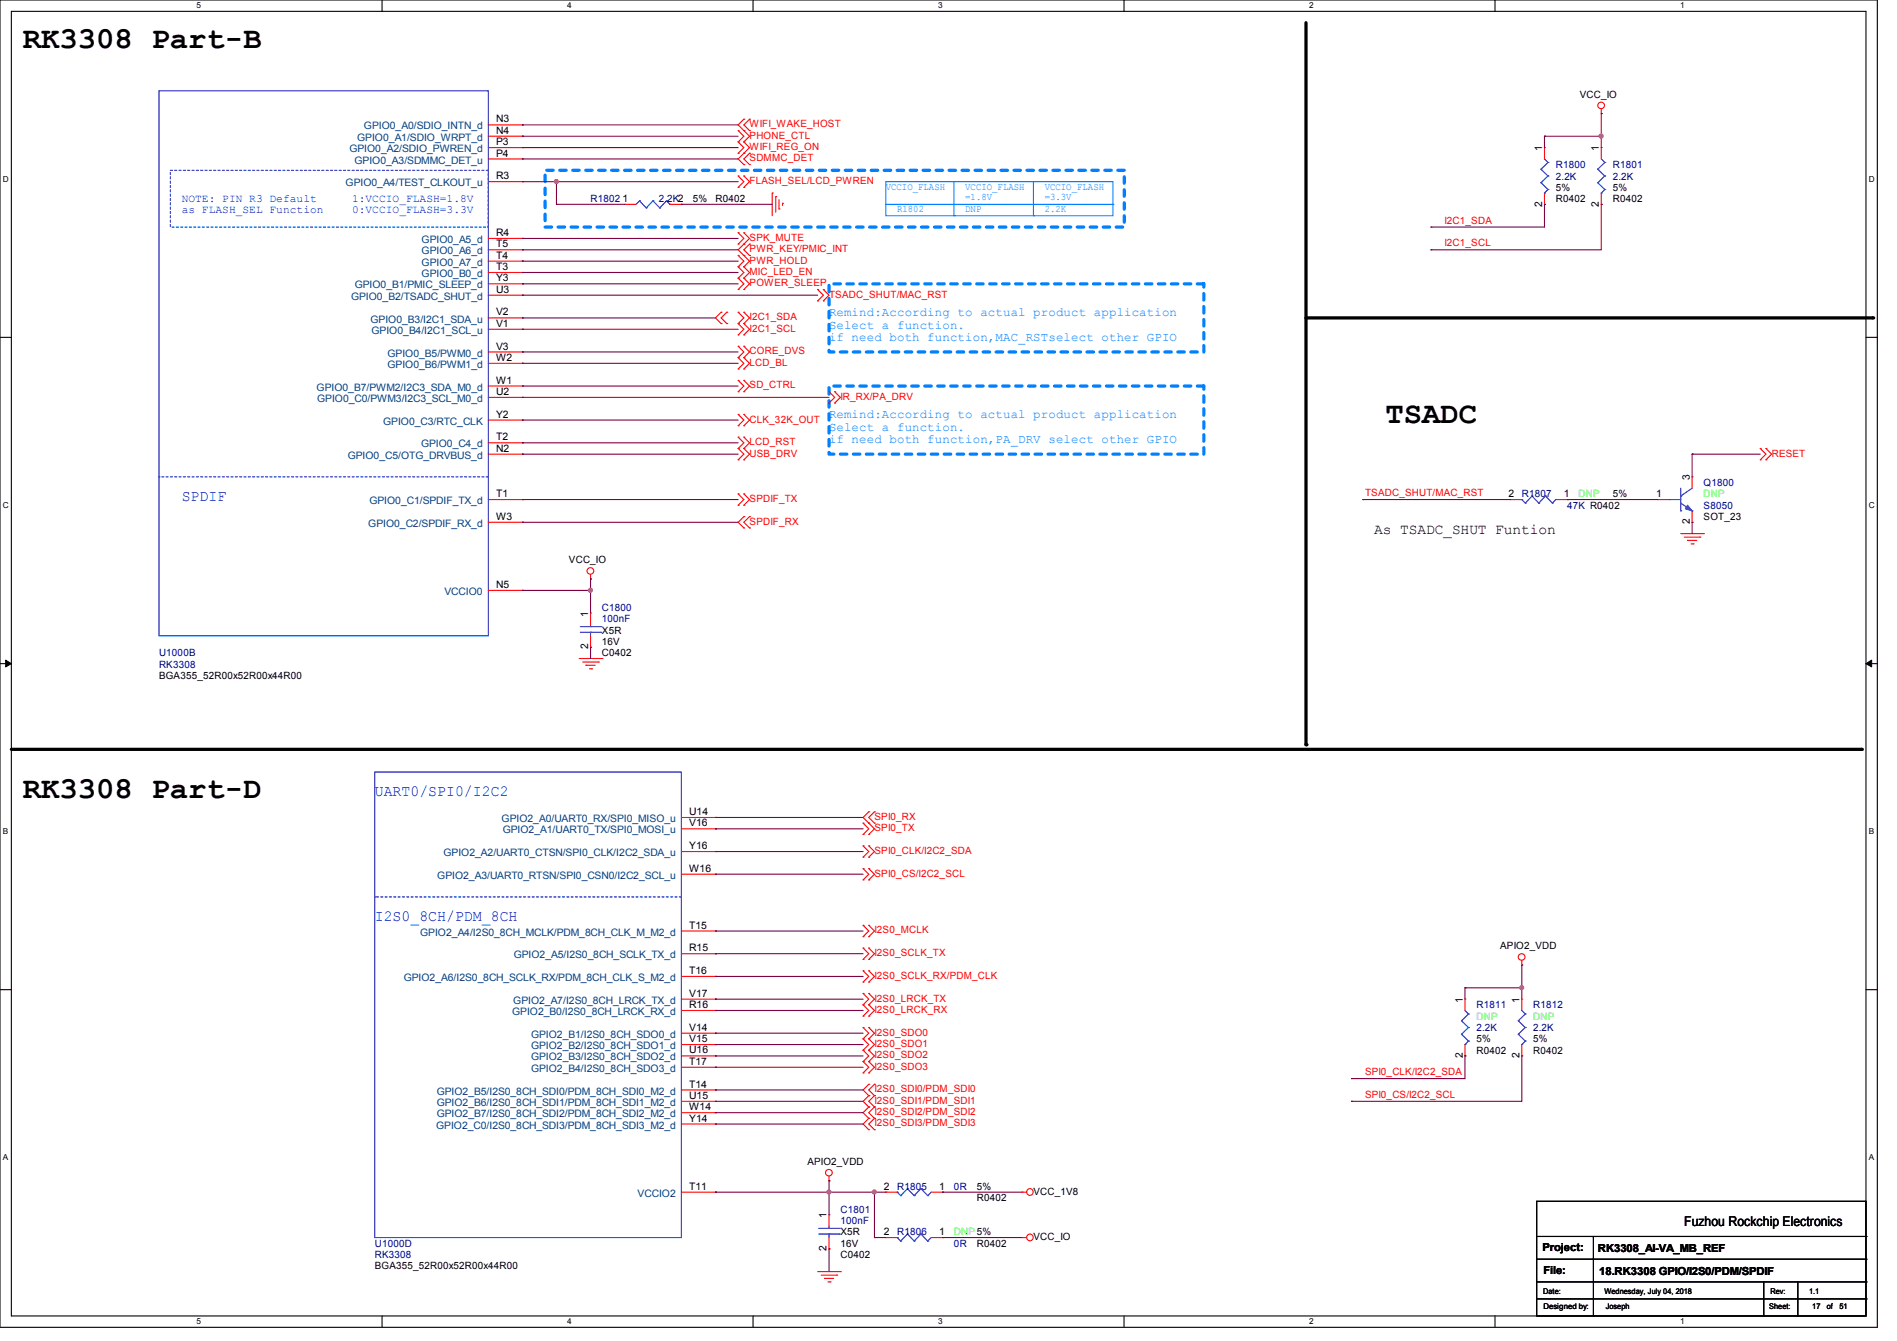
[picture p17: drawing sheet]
<svg xmlns="http://www.w3.org/2000/svg" width="297mm" height="210mm" viewBox="0 0 297 210" stroke-linecap="round" stroke-linejoin="round" font-family="sans-serif">
<defs><g id="words">
<g font-size="4.8">
<text x="3.6" y="7.6">RK3308 Part-B</text>
<text x="216.9" y="66.3">TSADC</text>
<text x="3.6" y="124.9">RK3308 Part-D</text>
</g>
<g font-size="2.5" fill="#00f">
<text x="28.4" y="78.4">SPDIF</text>
<text x="58.7" y="124.6">UART0/SPI0/I2C2</text>
<text x="58.7" y="144.2">I2S0_8CH/PDM_8CH</text>
</g>
<text font-size="2.3" x="215.1" y="83.7">As TSADC_SHUT Funtion</text>
<text font-size="2.1" x="263.7" y="192">Fuzhou Rockchip Electronics</text>
<g font-size="1.9" fill="#0080ff">
<text x="129.8" y="49.5">Remind:According to actual product application</text>
<text x="129.8" y="51.5">Select a function.</text>
<text x="129.8" y="53.4">if need both function,MAC_RSTselect other GPIO</text>
<text x="129.8" y="65.5">Remind:According to actual product application</text>
<text x="129.8" y="67.5">Select a function.</text>
<text x="129.8" y="69.4">if need both function,PA_DRV select other GPIO</text>
</g>
<g font-size="1.7" fill="#00f">
<text x="28.4" y="31.6">NOTE: PIN R3 Default</text>
<text x="28.4" y="33.4">as FLASH_SEL Function</text>
<text x="55.1" y="31.6">1:VCCIO_FLASH=1.8V</text>
<text x="55.1" y="33.4">0:VCCIO_FLASH=3.3V</text>
</g>
<g font-size="1.7">
<text x="241.5" y="196">Project:</text>
<text x="250.2" y="196.1">RK3308_AI-VA_MB_REF</text>
<text x="241.6" y="199.5">File:</text>
<text x="250.4" y="199.7">18.RK3308 GPIO/I2S0/PDM/SPDIF</text>
</g>
<g font-size="1.6">
<text x="247.3" y="15.3">VCC_IO</text>
<text x="77.7" y="19.2">N3</text>
<text x="77.7" y="21">N4</text>
<text x="77.7" y="22.7">P3</text>
<text x="241.4" y="23.7" transform="rotate(-90 241.4 23.7)">1</text>
<text x="250.3" y="23.7" transform="rotate(-90 250.3 23.7)">1</text>
<text x="77.7" y="24.5">P4</text>
<text x="77.7" y="28.1">R3</text>
<text x="243.6" y="29.9">5%</text>
<text x="252.5" y="29.9">5%</text>
<text x="97.5" y="31.6">1</text>
<text x="108.5" y="31.7">5%</text>
<text x="112" y="31.7">R0402</text>
<text x="241.4" y="32.3" transform="rotate(-90 241.4 32.3)">2</text>
<text x="243.6" y="31.7">R0402</text>
<text x="250.3" y="32.3" transform="rotate(-90 250.3 32.3)">2</text>
<text x="252.5" y="31.7">R0402</text>
<text x="77.7" y="37">R4</text>
<text x="77.7" y="38.7">T5</text>
<text x="77.7" y="40.5">T4</text>
<text x="77.7" y="42.3">T3</text>
<text x="77.7" y="44.1">Y3</text>
<text x="77.7" y="45.8">U3</text>
<text x="77.7" y="49.4">V2</text>
<text x="77.7" y="51.2">V1</text>
<text x="77.7" y="54.7">V3</text>
<text x="77.7" y="56.5">W2</text>
<text x="77.7" y="60.1">W1</text>
<text x="77.7" y="61.8">U2</text>
<text x="77.7" y="65.4">Y2</text>
<text x="77.7" y="69">T2</text>
<text x="77.7" y="70.7">N2</text>
<text x="77.7" y="77.9">T1</text>
<text x="236.2" y="77.9">2</text>
<text x="244.8" y="77.9">1</text>
<text x="252.5" y="77.9">5%</text>
<text x="259.3" y="77.9">1</text>
<text x="264.6" y="75.2" transform="rotate(-90 264.6 75.2)">3</text>
<text x="77.7" y="81.4">W3</text>
<text x="264.6" y="82.1" transform="rotate(-90 264.6 82.1)">2</text>
<text x="266.7" y="81.4">SOT_23</text>
<text x="89.1" y="88.2">VCC_IO</text>
<text x="77.7" y="92.1">N5</text>
<text x="92.1" y="101.7" transform="rotate(-90 92.1 101.7)">2</text>
<text x="92.1" y="96.6" transform="rotate(-90 92.1 96.6)">1</text>
<text x="94.2" y="99.2">X5R</text>
<text x="94.2" y="101">16V</text>
<text x="24.9" y="106.3">BGA355_52R00x52R00x44R00</text>
<text x="94.2" y="102.8">C0402</text>
<text x="107.9" y="127.6">U14</text>
<text x="107.9" y="129.4">V16</text>
<text x="107.9" y="133">Y16</text>
<text x="107.9" y="136.5">W16</text>
<text x="107.9" y="145.4">T15</text>
<text x="107.9" y="149">R15</text>
<text x="234.9" y="148.7">APIO2_VDD</text>
<text x="107.9" y="152.5">T16</text>
<text x="107.9" y="156.1">V17</text>
<text x="107.9" y="157.9">R16</text>
<text x="107.9" y="161.4">V14</text>
<text x="229" y="157" transform="rotate(-90 229 157)">1</text>
<text x="237.9" y="157" transform="rotate(-90 237.9 157)">1</text>
<text x="107.9" y="163.2">V15</text>
<text x="107.9" y="165">U16</text>
<text x="107.9" y="166.8">T17</text>
<text x="229" y="165.7" transform="rotate(-90 229 165.7)">2</text>
<text x="231.2" y="165">R0402</text>
<text x="231.2" y="163.2">5%</text>
<text x="237.9" y="165.7" transform="rotate(-90 237.9 165.7)">2</text>
<text x="240" y="165">R0402</text>
<text x="240" y="163.2">5%</text>
<text x="107.9" y="170.3">T14</text>
<text x="107.9" y="172.1">U15</text>
<text x="107.9" y="173.9">W14</text>
<text x="107.9" y="175.6">Y14</text>
<text x="126.4" y="182.5">APIO2_VDD</text>
<text x="107.9" y="186.3">T11</text>
<text x="129.4" y="190.8" transform="rotate(-90 129.4 190.8)">1</text>
<text x="138.4" y="186.3">2</text>
<text x="147" y="186.3">1</text>
<text x="152.9" y="188.1">R0402</text>
<text x="152.9" y="186.4">5%</text>
<text x="161.8" y="187.1">VCC_1V8</text>
<text x="129.4" y="195.9" transform="rotate(-90 129.4 195.9)">2</text>
<text x="131.6" y="197">C0402</text>
<text x="131.6" y="193.5">X5R</text>
<text x="131.6" y="195.2">16V</text>
<text x="138.4" y="193.4">2</text>
<text x="147" y="193.4">1</text>
<text x="152.9" y="195.2">R0402</text>
<text x="161.8" y="194.2">VCC_IO</text>
<text x="58.7" y="198.8">BGA355_52R00x52R00x44R00</text>
</g>
<g font-size="1.6" fill="#004080">
<text x="54.7" y="23.8">GPIO0_A2/SDIO_PWREN_d</text>
<text x="55.9" y="22.1">GPIO0_A1/SDIO_WRPT_d</text>
<text x="57" y="20.3">GPIO0_A0/SDIO_INTN_d</text>
<text x="54.1" y="29.2">GPIO0_A4/TEST_CLKOUT_u</text>
<text x="55.5" y="25.6">GPIO0_A3/SDMMC_DET_u</text>
<text x="66" y="38.1">GPIO0_A5_d</text>
<text x="66" y="39.8">GPIO0_A6_d</text>
<text x="66" y="41.6">GPIO0_A7_d</text>
<text x="55" y="46.9">GPIO0_B2/TSADC_SHUT_d</text>
<text x="55.5" y="45.2">GPIO0_B1/PMIC_SLEEP_d</text>
<text x="66" y="43.4">GPIO0_B0_d</text>
<text x="58" y="50.5">GPIO0_B3/I2C1_SDA_u</text>
<text x="58.2" y="52.3">GPIO0_B4/I2C1_SCL_u</text>
<text x="60.7" y="55.8">GPIO0_B5/PWM0_d</text>
<text x="60.7" y="57.6">GPIO0_B6/PWM1_d</text>
<text x="49.6" y="61.2">GPIO0_B7/PWM2/I2C3_SDA_M0_d</text>
<text x="49.7" y="63">GPIO0_C0/PWM3/I2C3_SCL_M0_d</text>
<text x="54.4" y="71.8">GPIO0_C5/OTG_DRVBUS_d</text>
<text x="60" y="66.5">GPIO0_C3/RTC_CLK</text>
<text x="65.9" y="70.1">GPIO0_C4_d</text>
<text x="57.7" y="82.5">GPIO0_C2/SPDIF_RX_d</text>
<text x="57.8" y="79">GPIO0_C1/SPDIF_TX_d</text>
<text x="69.6" y="93.2">VCCIO0</text>
<text x="78.5" y="128.7">GPIO2_A0/UART0_RX/SPI0_MISO_u</text>
<text x="78.7" y="130.5">GPIO2_A1/UART0_TX/SPI0_MOSI_u</text>
<text x="68.5" y="137.6">GPIO2_A3/UART0_RTSN/SPI0_CSN0/I2C2_SCL_u</text>
<text x="69.4" y="134.1">GPIO2_A2/UART0_CTSN/SPI0_CLK/I2C2_SDA_u</text>
<text x="65.8" y="146.5">GPIO2_A4/I2S0_8CH_MCLK/PDM_8CH_CLK_M_M2_d</text>
<text x="63.2" y="153.6">GPIO2_A6/I2S0_8CH_SCLK_RX/PDM_8CH_CLK_S_M2_d</text>
<text x="80.4" y="150.1">GPIO2_A5/I2S0_8CH_SCLK_TX_d</text>
<text x="80.2" y="159">GPIO2_B0/I2S0_8CH_LRCK_RX_d</text>
<text x="80.4" y="157.2">GPIO2_A7/I2S0_8CH_LRCK_TX_d</text>
<text x="83.1" y="162.5">GPIO2_B1/I2S0_8CH_SDO0_d</text>
<text x="83.1" y="164.3">GPIO2_B2/I2S0_8CH_SDO1_d</text>
<text x="83.1" y="166.1">GPIO2_B3/I2S0_8CH_SDO2_d</text>
<text x="83.1" y="167.9">GPIO2_B4/I2S0_8CH_SDO3_d</text>
<text x="68.4" y="171.4">GPIO2_B5/I2S0_8CH_SDI0/PDM_8CH_SDI0_M2_d</text>
<text x="68.4" y="173.2">GPIO2_B6/I2S0_8CH_SDI1/PDM_8CH_SDI1_M2_d</text>
<text x="68.3" y="176.7">GPIO2_C0/I2S0_8CH_SDI3/PDM_8CH_SDI3_M2_d</text>
<text x="68.4" y="175">GPIO2_B7/I2S0_8CH_SDI2/PDM_8CH_SDI2_M2_d</text>
<text x="99.8" y="187.4">VCCIO2</text>
</g>
<g font-size="1.6" fill="#f00">
<text x="117.4" y="21.7">PHONE_CTL</text>
<text x="117.4" y="23.5">WIFI_REG_ON</text>
<text x="117.4" y="19.9">WIFI_WAKE_HOST</text>
<text x="117.4" y="25.3">SDMMC_DET</text>
<text x="117.4" y="28.8">FLASH_SEL/LCD_PWREN</text>
<text x="226.2" y="35">I2C1_SDA</text>
<text x="117.4" y="41.3">PWR_HOLD</text>
<text x="117.4" y="39.5">PWR_KEY/PMIC_INT</text>
<text x="117.4" y="37.7">SPK_MUTE</text>
<text x="226.2" y="38.6">I2C1_SCL</text>
<text x="117.4" y="43.1">MIC_LED_EN</text>
<text x="117.4" y="44.8">POWER_SLEEP</text>
<text x="129.8" y="46.6">TSADC_SHUT/MAC_RST</text>
<text x="117.4" y="51.9">I2C1_SCL</text>
<text x="117.4" y="50.2">I2C1_SDA</text>
<text x="117.4" y="55.5">CORE_DVS</text>
<text x="117.4" y="57.3">LCD_BL</text>
<text x="117.4" y="60.8">SD_CTRL</text>
<text x="131.6" y="62.6">IR_RX/PA_DRV</text>
<text x="117.4" y="66.2">CLK_32K_OUT</text>
<text x="117.4" y="71.5">USB_DRV</text>
<text x="117.4" y="69.7">LCD_RST</text>
<text x="277.4" y="71.5">RESET</text>
<text x="213.7" y="77.7">TSADC_SHUT/MAC_RST</text>
<text x="117.4" y="82.2">SPDIF_RX</text>
<text x="117.4" y="78.6">SPDIF_TX</text>
<text x="136.9" y="130.2">SPI0_TX</text>
<text x="136.9" y="128.4">SPI0_RX</text>
<text x="136.9" y="137.3">SPI0_CS/I2C2_SCL</text>
<text x="136.9" y="133.7">SPI0_CLK/I2C2_SDA</text>
<text x="136.9" y="149.7">I2S0_SCLK_TX</text>
<text x="136.9" y="146.2">I2S0_MCLK</text>
<text x="136.9" y="153.3">I2S0_SCLK_RX/PDM_CLK</text>
<text x="136.9" y="156.8">I2S0_LRCK_TX</text>
<text x="136.9" y="158.6">I2S0_LRCK_RX</text>
<text x="136.9" y="162.2">I2S0_SDO0</text>
<text x="136.9" y="164">I2S0_SDO1</text>
<text x="136.9" y="165.7">I2S0_SDO2</text>
<text x="136.9" y="167.5">I2S0_SDO3</text>
<text x="136.9" y="171.1">I2S0_SDI0/PDM_SDI0</text>
<text x="136.9" y="172.8">I2S0_SDI1/PDM_SDI1</text>
<text x="213.7" y="168.4">SPI0_CLK/I2C2_SDA</text>
<text x="213.7" y="171.9">SPI0_CS/I2C2_SCL</text>
<text x="136.9" y="174.6">I2S0_SDI2/PDM_SDI2</text>
<text x="136.9" y="176.4">I2S0_SDI3/PDM_SDI3</text>
</g>
<g font-size="1.6" fill="#0080ff">
<text x="138.7" y="29.7">VCCIO_FLASH</text>
<text x="151.1" y="29.7">VCCIO_FLASH</text>
<text x="163.6" y="29.7">VCCIO_FLASH</text>
<text x="140.4" y="33.2">R1802</text>
<text x="151.1" y="31.2">=1.8V</text>
<text x="151.1" y="33.2">DNP</text>
<text x="163.6" y="31.2">=3.3V</text>
<text x="163.6" y="33.2">2.2K</text>
</g>
<g font-size="1.6" fill="#000080">
<text x="243.6" y="26.3">R1800</text>
<text x="243.6" y="28.1">2.2K</text>
<text x="252.5" y="26.3">R1801</text>
<text x="252.5" y="28.1">2.2K</text>
<text x="92.5" y="31.7">R1802</text>
<text x="103.1" y="31.7">2.2K2</text>
<text x="238.3" y="77.9">R1807</text>
<text x="266.7" y="76.1">Q1800</text>
<text x="245.4" y="79.7">47K R0402</text>
<text x="266.7" y="79.7">S8050</text>
<text x="94.2" y="95.7">C1800</text>
<text x="94.2" y="97.5">100nF</text>
<text x="24.9" y="102.8">U1000B</text>
<text x="24.9" y="104.6">RK3308</text>
<text x="231.2" y="157.9">R1811</text>
<text x="231.2" y="161.5">2.2K</text>
<text x="240" y="157.9">R1812</text>
<text x="240" y="161.5">2.2K</text>
<text x="131.6" y="189.9">C1801</text>
<text x="131.6" y="191.7">100nF</text>
<text x="140.5" y="186.4">R1805</text>
<text x="149.4" y="186.4">0R</text>
<text x="58.7" y="195.2">U1000D</text>
<text x="58.7" y="197">RK3308</text>
<text x="140.5" y="193.5">R1806</text>
<text x="149.4" y="195.2">0R</text>
</g>
<g font-size="1.6" fill="#0f0">
<text x="247.2" y="77.9">DNP</text>
<text x="266.7" y="77.9">DNP</text>
<text x="231.2" y="159.7">DNP</text>
<text x="240" y="159.7">DNP</text>
<text x="149.4" y="193.5">DNP5%</text>
</g>
<g font-size="1.3">
<text x="30.8" y="1.3">5</text>
<text x="88.8" y="1.3">4</text>
<text x="146.9" y="1.3">3</text>
<text x="205" y="1.3">2</text>
<text x="263.1" y="1.3">1</text>
<text x=".5" y="28.4">D</text>
<text x="292.6" y="28.4">D</text>
<text x=".5" y="79.5">C</text>
<text x="292.6" y="79.5">C</text>
<text x=".5" y="130.6">B</text>
<text x="292.6" y="130.6">B</text>
<text x=".5" y="181.7">A</text>
<text x="292.6" y="181.7">A</text>
<text x="30.8" y="207.4">5</text>
<text x="88.8" y="207.4">4</text>
<text x="146.9" y="207.4">3</text>
<text x="205" y="207.4">2</text>
<text x="263.1" y="207.4">1</text>
</g>
<g font-size="1.2">
<text x="241.6" y="202.6">Date:</text>
<text x="251.2" y="202.6">Wednesday, July 04, 2018</text>
<text x="277.2" y="202.6">Rev:</text>
<text x="283.2" y="202.6">1.1</text>
<text x="241.6" y="205.1">Designed by:</text>
<text x="251.4" y="205.1">Joseph</text>
<text x="277" y="205.1">Sheet:</text>
<text x="283.7" y="205.1">17</text>
<text x="286" y="205.1">of</text>
<text x="288" y="205.1">51</text>
</g>
</g></defs>
<path d="M0 0h293.9v207.9h-293.9zM1.8 1.8h290.3v204.3h-290.3z" fill="none" stroke="#000" stroke-width=".17"/>
<g fill="#fff">
<path d="M30.8 .2h.7v1.4h-.7z"/>
<path d="M30.8 206.2h.7v1.4h-.7z"/>
</g>
<path d="M59.8 0v1.8M59.8 206.1v1.8" fill="none" stroke="#000" stroke-width=".17"/>
<g fill="#fff">
<path d="M88.8 .2h.7v1.4h-.7z"/>
<path d="M88.8 206.2h.7v1.4h-.7z"/>
</g>
<path d="M117.9 0v1.8M117.9 206.1v1.8" fill="none" stroke="#000" stroke-width=".17"/>
<g fill="#fff">
<path d="M146.9 .2h.7v1.4h-.7z"/>
<path d="M146.9 206.2h.7v1.4h-.7z"/>
</g>
<path d="M176 0v1.8M176 206.1v1.8" fill="none" stroke="#000" stroke-width=".17"/>
<g fill="#fff">
<path d="M205 .2h.7v1.4h-.7z"/>
<path d="M205 206.2h.7v1.4h-.7z"/>
</g>
<path d="M234.1 0v1.8M234.1 206.1v1.8" fill="none" stroke="#000" stroke-width=".17"/>
<g fill="#fff">
<path d="M263.1 .2h.6v1.4h-.6z"/>
<path d="M263.1 206.2h.6v1.4h-.6z"/>
<path d="M.5 27.3h.9v1.4h-.9z"/>
<path d="M292.6 27.3h.9v1.4h-.9z"/>
<path d="M.5 78.4h.9v1.4h-.9z"/>
<path d="M292.6 78.4h.9v1.4h-.9z"/>
</g>
<path d="M0 52.8h1.8M292.1 52.8h1.8" fill="none" stroke="#000" stroke-width=".17"/>
<g fill="#fff">
<path d="M.5 129.5h.8v1.4h-.8z"/>
<path d="M292.6 129.5h.8v1.4h-.8z"/>
</g>
<path d="M0 103.9h1.8M292.1 103.9h1.8" fill="none" stroke="#000" stroke-width=".17"/>
<path d="M.9 103.4l.9 .5-.9 .5zM292.1 103.9l.9-.5v1z" fill="#000" stroke="#000" stroke-width=".16"/>
<g fill="#fff">
<path d="M.5 180.5h.8v1.4h-.8z"/>
<path d="M292.6 180.5h.8v1.4h-.8z"/>
</g>
<g fill="none" stroke="#000" stroke-width=".17">
<path d="M0 155h1.8M292.1 155h1.8M240.6 188.1h51.5v18h-51.5zM240.6 193.6h51.5M240.6 197.2h51.5M249.5 193.6v12.5M292.1 193.6h.1M292.1 197.2h.1M240.6 200.7h51.5M240.6 203.4h51.5M249.5 206.1h.1M276.1 206.1h.1"/>
<path d="M276.1 200.7v5.4M281.5 206.1h.1M281.5 200.7v5.4M292.1 200.7h.1M292.1 203.4h.1"/>
</g>
<path d="M204.5 3.6v113M204.5 49.8h88.7M1.8 117.3h289.6" fill="none" stroke="#000" stroke-width=".51"/>
<g fill="#000">
<circle cx="293.2" cy="49.8" r=".25"/>
<circle cx="204.5" cy="116.6" r=".25"/>
<circle cx="291.4" cy="117.3" r=".25"/>
</g>
<path d="M85.3 26.7h90.7v8.9h-90.7zM129.8 44.4h58.7v10.7h-58.7zM129.8 60.5h58.7v10.6h-58.7z" fill="none" stroke="#0080ff" stroke-width=".51" stroke-dasharray="1 1"/>
<path d="M138.7 28.4h35.5v5.4h-35.5zM138.7 32h35.5M149.4 33.8h.1M149.4 28.4v5.4M161.8 33.8h.1M161.8 28.4v5.4M174.2 32h.1" fill="none" stroke="#0080ff" stroke-width=".17"/>
<g fill="none" stroke="#f00" stroke-width=".17">
<path d="M76.5 19.6h5.3M81.8 19.6h.1M116.5 18.7h.1M116.5 18.7l-.9 .9 1.7 1.7-.8 .9M117.3 18.7h.1M117.3 18.7l-.8 .9 .8 .8M250.7 17.8h.1M250.7 17.1v.7M76.5 21.3h5.3M76.5 23.1h5.3M76.5 24.9h5.3M76.5 28.4h5.3"/>
<path d="M76.5 37.3h5.3M76.5 39.1h5.3M81.8 21.3h.1M81.8 23.1h.1M81.8 24.9h.1M81.8 28.4h.1M81.8 37.3h.1M81.8 39.1h.1M97.8 32h.1M97.8 32h1.8M104.9 32h1.8M106.7 32h.1"/>
<path d="M115.6 22.2h.1M115.6 20.4h.1M115.6 24h.1M115.6 29.3h.1M115.6 27.6h.1M115.6 38.2h.1M115.6 36.4h.1M115.6 20.4l.9 .9-.9 .9M115.6 22.2l.9 .9-.9 .9M115.6 27.6l.9 .8-.9 .9M115.6 36.4l.9 .9-.9 .9M116.5 22.2h.1"/>
<path d="M116.5 20.4h.1M116.5 24h.1M116.5 25.8h.1M116.5 29.3h.1M116.5 27.6h.1M116.5 38.2h.1M116.5 36.4h.1M116.5 22.2l.8 .9-1.7 1.8 .9 .9M116.5 27.6l.8 .8-.8 .9M116.5 36.4l.8 .9-1.7 1.8 1.7 1.8-.8 .9M117.3 25.8h.1M117.3 24h.1"/>
<path d="M117.3 20.4h.1M117.3 38.2h.1M117.3 24l-.8 .9 .8 .9M117.3 38.2l-.8 .9 .8 .9M120.9 30.2h.1M120.9 30.2v3.6M121.5 30.8h.1M121.5 30.8v2.4M122 32.7h.1M122 31.3v1.4M122.5 31.8h.1M122.5 31.8v.4"/>
<path d="M241.8 23.1h.1M241.8 32h.1M241.8 23.1v1.8M241.8 30.2v1.8M250.7 23.1h.1M250.7 32h.1M250.7 23.1v1.8M250.7 30.2v1.8M76.5 40.9h5.3M76.5 42.7h5.3M76.5 44.4h5.3M76.5 46.2h5.3"/>
<path d="M76.5 49.8h5.3M76.5 51.6h5.3M76.5 55.1h5.3M76.5 56.9h5.3M81.8 40.9h.1M81.8 42.7h.1M81.8 44.4h.1M81.8 46.2h.1M81.8 49.8h.1M81.8 51.6h.1M81.8 55.1h.1M81.8 56.9h.1"/>
<path d="M112.9 48.9h.1M112.9 50.7h.1M112.9 48.9l-.9 .9 .9 .9M113.8 50.7h.1M113.8 48.9h.1M113.8 48.9l-.9 .9 .9 .9M115.6 59.6h.1M115.6 41.8h.1M115.6 40h.1M115.6 52.5h.1M115.6 50.7h.1M115.6 48.9h.1"/>
<path d="M115.6 56h.1M115.6 54.2h.1M115.6 57.8h.1M115.6 43.6h.1M115.6 45.3h.1M115.6 59.6l.9 .9-.9 .8M115.6 40l.9 .9-.9 .9M115.6 50.7l.9 .9-.9 .9M115.6 48.9l.9 .9-.9 .9M115.6 54.2l.9 .9-.9 .9M115.6 56l.9 .9-.9 .9M115.6 41.8l.9 .9-.9 .9"/>
<path d="M115.6 43.6l.9 .8-.9 .9M116.5 59.6h.1M116.5 41.8h.1M116.5 40h.1M116.5 52.5h.1M116.5 50.7h.1M116.5 48.9h.1M116.5 56h.1M116.5 54.2h.1M116.5 57.8h.1M116.5 43.6h.1M116.5 45.3h.1"/>
<path d="M116.5 59.6l.8 .9-.8 .8M116.5 50.7l.8 .9-.8 .9M116.5 43.6l.8 .8-.8 .9M116.5 54.2l.8 .9-.8 .9M116.5 48.9l.8 .9-.8 .9M116.5 56l.8 .9-.8 .9M116.5 41.8l.8 .9-.8 .9M117.3 40h.1M128 47.1h.1M128 45.3h.1M128 45.3l.9 .9-.9 .9M128.9 47.1h.1"/>
<path d="M128.9 45.3h.1M128.9 45.3l.9 .9-.9 .9M76.5 78.2h5.3M76.5 60.5h5.3M76.5 62.2h5.3M76.5 65.8h5.3M76.5 69.3h5.3M76.5 71.1h5.3M81.8 60.5h.1M81.8 62.2h.1M81.8 65.8h.1M81.8 69.3h.1"/>
<path d="M81.8 78.2h.1M81.8 71.1h.1M115.6 61.3h.1M115.6 79.1h.1M115.6 77.3h.1M115.6 66.7h.1M115.6 64.9h.1M115.6 72h.1M115.6 70.2h.1M115.6 68.5h.1M115.6 77.3l.9 .9-.9 .9M115.6 64.9l.9 .9-.9 .9"/>
<path d="M115.6 70.2l.9 .9-.9 .9M115.6 68.5l.9 .8-.9 .9M116.5 61.3h.1M116.5 79.1h.1M116.5 77.3h.1M116.5 66.7h.1M116.5 64.9h.1M116.5 72h.1M116.5 70.2h.1M116.5 68.5h.1M116.5 77.3l.8 .9-.8 .9M116.5 64.9l.8 .9-.8 .9"/>
<path d="M116.5 70.2l.8 .9-.8 .9M116.5 68.5l.8 .8-.8 .9M129.8 63.1h.1M129.8 61.3h.1M129.8 61.3l.9 .9-.9 .9M130.7 63.1h.1M130.7 61.3h.1M130.7 61.3l.9 .9-.9 .9M236.5 78.2h.1M236.5 78.2h1.8M243.6 78.2h1.8M245.4 78.2h.1"/>
<path d="M259.6 78.2h.1M259.6 78.2h1.8M264.9 74.7h.1M264.9 74.7v1.8M275.6 72h.1M275.6 70.2h.1M275.6 70.2l.9 .9-.9 .9M276.5 72h.1M276.5 70.2h.1M276.5 70.2l.9 .9-.9 .9M76.5 92.5h5.3M76.5 81.8h5.3"/>
<path d="M81.8 92.5h.1M81.8 81.8h.1M92.5 90.7h.1M92.5 96h.1M92.5 90v.7M92.5 96v1.8M92.5 99.6v1.7M116.5 80.9h.1M116.5 82.7h.1M116.5 80.9l-.9 .9 .9 .9M117.3 82.7h.1M117.3 80.9h.1"/>
<path d="M117.3 80.9l-.8 .9 .8 .9M263.1 83.6h3.6M263.7 84.1h2.4M264.2 84.6h.1M264.2 84.6h1.4M264.8 85.2h.3M264.9 81.8h.1M264.9 80v1.8M265.1 85.2h.1M266.1 84.1h.1M266.7 83.6h.1M90.7 103.1h3.5"/>
<path d="M91.2 103.7h2.5M91.7 104.2h.1M91.7 104.2h1.5M92.3 104.7h.3M92.5 101.3h.1M92.6 104.7h.1M93.7 103.7h.1M94.2 103.1h.1M106.7 128h5.3M106.7 129.8h5.3M106.7 133.3h5.3M106.7 136.9h5.3"/>
<path d="M112 128h.1M112 129.8h.1M112 133.3h.1M112 136.9h.1M135.1 130.7h.1M135.1 128.9h.1M135.1 137.8h.1M135.1 136h.1M135.1 134.2h.1M135.1 132.5h.1M135.1 128.9l.9 .9-.9 .9M135.1 136l.9 .9-.9 .9"/>
<path d="M135.1 132.5l.9 .8-.9 .9M136 130.7h.1M136 128.9h.1M136 137.8h.1M136 136h.1M136 134.2h.1M136 132.5h.1M136 127.1h.1M136 127.1l-.9 .9 1.8 1.8-.9 .9M136 136l.9 .9-.9 .9M136 132.5l.9 .8-.9 .9M136.9 128.9h.1"/>
<path d="M136.9 127.1h.1M136.9 127.1l-.9 .9 .9 .9M106.7 152.9h5.3M106.7 156.5h5.3M106.7 158.2h5.3M106.7 145.8h5.3M106.7 149.4h5.3M112 152.9h.1M112 156.5h.1M112 158.2h.1M112 145.8h.1M112 149.4h.1"/>
<path d="M135.1 157.4h.1M135.1 155.6h.1M135.1 153.8h.1M135.1 152h.1M135.1 150.2h.1M135.1 148.5h.1M135.1 146.7h.1M135.1 144.9h.1M135.1 159.1h.1M135.1 155.6l.9 .9-.9 .9M135.1 152l.9 .9-.9 .9M135.1 148.5l.9 .9-.9 .8"/>
<path d="M135.1 144.9l.9 .9-.9 .9M135.1 157.4l.9 .8-.9 .9M136 157.4h.1M136 155.6h.1M136 153.8h.1M136 152h.1M136 150.2h.1M136 148.5h.1M136 146.7h.1M136 144.9h.1M136 159.1h.1M136 155.6l.9 .9-.9 .9"/>
<path d="M136 152l.9 .9-.9 .9M136 148.5l.9 .9-.9 .8M136 144.9l.9 .9-.9 .9M136 157.4l.9 .8-.9 .9M229.4 156.5h.1M229.4 156.5v1.7M238.3 151.1h.1M238.3 156.5h.1M238.3 150.4v.7M238.3 156.5v1.7M106.7 161.8h5.3M106.7 163.6h5.3"/>
<path d="M106.7 165.4h5.3M106.7 167.1h5.3M106.7 170.7h5.3M106.7 172.5h5.3M106.7 174.2h5.3M106.7 176h5.3M112 161.8h.1M112 163.6h.1M112 165.4h.1M112 167.1h.1M112 170.7h.1M112 172.5h.1"/>
<path d="M112 174.2h.1M112 176h.1M135.1 162.7h.1M135.1 160.9h.1M135.1 164.5h.1M135.1 166.2h.1M135.1 168h.1M135.1 160.9l.9 .9-.9 .9M135.1 162.7l.9 .9-.9 .9M135.1 164.5l.9 .9-.9 .8M135.1 166.2l.9 .9-.9 .9M136 169.8h.1"/>
<path d="M136 171.6h.1M136 173.4h.1M136 175.1h.1M136 176.9h.1M136 162.7h.1M136 160.9h.1M136 164.5h.1M136 166.2h.1M136 168h.1M136 169.8l-.9 .9 .9 .9M136 171.6l-.9 .9 .9 .9M136 173.4l-.9 .8 .9 .9"/>
<path d="M136 175.1l-.9 .9 .9 .9M136 160.9l.9 .9-.9 .9M136 162.7l.9 .9-.9 .9M136 164.5l.9 .9-.9 .8M136 166.2l.9 .9-.9 .9M136.9 171.6h.1M136.9 169.8h.1M136.9 173.4h.1M136.9 175.1h.1M136.9 176.9h.1M136.9 169.8l-.9 .9 .9 .9M136.9 171.6l-.9 .9 .9 .9"/>
<path d="M136.9 173.4l-.9 .8 .9 .9M136.9 175.1l-.9 .9 .9 .9M229.4 165.4h.1M229.4 163.6v1.8M238.3 165.4h.1M238.3 163.6v1.8M106.7 186.7h5.3M112 186.7h.1M128 199.1h3.6M128.6 199.7h2.4M129.8 184.9h.1M129.8 190.2h.1"/>
<path d="M129.8 195.6h.1M129.8 184.2v.7M129.8 190.2v1.8M129.8 193.8v1.8M131 199.7h.1M131.6 199.1h.1M138.7 186.7h.1M138.7 193.8h.1M138.7 186.7h1.8M138.7 193.8h1.8M145.8 186.7h1.8M145.8 193.8h1.8"/>
<path d="M147.6 186.7h.1M147.6 193.8h.1M160 186.7h.1M160 193.8h.1M160 186.7h.7M160 193.8h.7M129.1 200.2h.1M129.1 200.2h1.4M129.6 200.7h.4M130 200.7h.1"/>
<circle cx="250.7" cy="16.5" r=".52"/>
<circle cx="92.4" cy="89.4" r=".52"/>
<circle cx="238.2" cy="149.9" r=".52"/>
<circle cx="129.8" cy="183.6" r=".52"/>
<circle cx="161.2" cy="193.8" r=".52"/>
<circle cx="161.2" cy="186.7" r=".52"/>
</g>
<g fill="none" stroke="#00f" stroke-width=".17">
<path d="M24.9 14.2h51.6v85.4h-51.6zM100.1 31.5h.1M100.1 31.5l-.5 .5M100.1 31.5l1.1 1.1M101.2 32.6h.1M102.2 31.5h.1M102.2 31.5l-1 1.1M102.2 31.5l1.1 1.1M103.3 32.6h.1M104.4 31.5h.1M104.4 31.5l-1.1 1.1M104.4 31.5l.5 .5"/>
<path d="M104.9 32h.1M241.3 26.5h.1M241.3 28.6h.1M241.3 26.5l1.1 1.1M241.3 28.6l1.1 1.1M241.8 30.2h.1M241.8 24.9l.6 .5M242.4 25.4h.1M242.4 27.6h.1M242.4 29.7h.1M242.4 25.4l-1.1 1.1M242.4 27.6l-1.1 1"/>
<path d="M242.4 29.7l-.6 .5M250.1 26.5h.1M250.1 28.6h.1M250.1 26.5l1.1 1.1M250.1 28.6l1.1 1.1M250.7 30.2h.1M250.7 24.9l.5 .5M251.2 25.4h.1M251.2 27.6h.1M251.2 29.7h.1M251.2 25.4l-1.1 1.1M251.2 27.6l-1.1 1"/>
<path d="M251.2 29.7l-.5 .5M238.3 78.2h.1M238.3 78.2l.5 .6M238.8 78.8h.1M239.9 77.7h.1M239.9 77.7l1 1.1M239.9 77.7l-1.1 1.1M240.9 78.8h.1M242 77.7h.1M242 77.7l1 1.1M242 77.7l-1.1 1.1M243 78.8h.1"/>
<path d="M243.6 78.2l-.6 .6M261.4 78.2h.1M261.4 78.2h1.7M263.1 77.7h.1M263.1 78.8l1.8 1.2M263.1 76.5v3.5M264.9 76.5l-1.8 1.2M90.8 99h3.3M90.8 98.1h3.3M92.5 98.1h.1M92.5 99h.1M92.5 97.8v.3"/>
<path d="M92.5 99v.6M94.1 99h.1M94.1 98.1h.1M263.1 80h.1M264.9 80h.1M58.7 120.9h48v72.9h-48zM228.8 159.9h.1M228.8 159.9l1.1 1M229.4 158.2l.5 .6M229.9 158.8h.1M229.9 158.8l-1.1 1.1M237.7 159.9h.1"/>
<path d="M237.7 159.9l1.1 1M238.3 158.2l.5 .6M238.8 158.8h.1M238.8 158.8l-1.1 1.1M228.8 162h.1M228.8 162l1.1 1M229.4 163.6h.1M229.9 160.9h.1M229.9 163h.1M229.9 160.9l-1.1 1.1M229.9 163l-.5 .6M237.7 162h.1"/>
<path d="M237.7 162l1.1 1M238.3 163.6h.1M238.8 160.9h.1M238.8 163h.1M238.8 160.9l-1.1 1.1M238.8 163l-.5 .6M128.2 193.3h3.2M128.2 192.4h3.2M129.8 192.4h.1M129.8 193.3h.1M129.8 192v.4M129.8 193.3v.5"/>
<path d="M131.4 193.3h.1M131.4 192.4h.1M140.5 186.7h.1M140.5 193.8h.1M140.5 186.7l.5 .5M140.5 193.8l.5 .6M141 187.2h.1M141 194.4h.1M142.1 186.1h.1M142.1 193.3h.1M142.1 186.1l1 1.1M142.1 186.1l-1.1 1.1"/>
<path d="M142.1 193.3l1 1.1M142.1 193.3l-1.1 1.1M143.1 187.2h.1M143.1 194.4h.1M144.2 186.1h.1M144.2 193.3h.1M144.2 186.1l1 1.1M144.2 186.1l-1.1 1.1M144.2 193.3l1 1.1M144.2 193.3l-1.1 1.1M145.2 187.2h.1M145.2 194.4h.1"/>
<path d="M145.8 186.7l-.6 .5M145.8 193.8l-.6 .6"/>
</g>
<path d="M26.7 26.7h49.8v8.9h-49.8zM24.9 74.7h.1M76.5 74.7h-51.6M58.7 140.5h.1M106.7 140.5h-48" fill="none" stroke="#00f" stroke-width=".17" stroke-dasharray=".3 .3"/>
<path d="M264.2 79.1l.7 .9-1-.3z" fill="#00f" stroke="#00f" stroke-width=".17"/>
<g fill="none" stroke="#800040" stroke-width=".17">
<path d="M81.8 19.6h.1M81.8 19.6h33.8M250.7 17.8h.1M250.7 17.8v5.3M81.8 28.4h.1M81.8 21.3h.1M81.8 23.1h.1M81.8 24.9h.1M81.8 39.1h.1M81.8 37.3h.1M81.8 39.1h33.8M81.8 21.3h33.8"/>
<path d="M81.8 28.4h33.8M81.8 23.1h33.8M81.8 24.9h33.8M81.8 37.3h33.8M87.1 32h.1M87.1 28.4h.1M87.1 32h10.7M87.1 28.4v3.6M106.7 32h.1M106.7 32h14.2M224 35.6h.1M224 39.1h.1"/>
<path d="M241.8 21.3h.1M241.8 32h.1M241.8 21.3v1.8M241.8 32v3.6h-17.8M241.8 21.3h8.9M250.7 32h.1M250.7 21.3h.1M250.7 32v7.1h-26.7M81.8 46.2h.1M81.8 55.1h.1M81.8 49.8h.1M81.8 51.6h.1"/>
<path d="M81.8 44.4h.1M81.8 56.9h.1M81.8 40.9h.1M81.8 42.7h.1M81.8 46.2h46.2M81.8 55.1h33.8M81.8 49.8h30.2M81.8 51.6h33.8M81.8 44.4h33.8M81.8 56.9h33.8M81.8 40.9h33.8M81.8 42.7h33.8"/>
<path d="M81.8 60.5h.1M81.8 78.2h.1M81.8 65.8h.1M81.8 62.2h.1M81.8 71.1h.1M81.8 69.3h.1M81.8 78.2h33.8M81.8 71.1h33.8M81.8 60.5h33.8M81.8 65.8h33.8M81.8 62.2h48M81.8 69.3h33.8"/>
<path d="M213.4 78.2h.1M213.4 78.2h23.1M245.4 78.2h.1M245.4 78.2h14.2M264.9 71.1h.1M264.9 71.1v3.6M264.9 71.1h10.7M81.8 81.8h.1M81.8 92.5h.1M81.8 81.8h33.8M81.8 92.5h10.7M92.5 90.7h.1"/>
<path d="M92.5 92.5h.1M92.5 90.7v5.3M264.9 81.8h.1M264.9 81.8v1.8M92.5 101.3h.1M92.5 101.3v1.8M112 128h.1M112 129.8h.1M112 136.9h.1M112 133.3h.1M112 128h23.1M112 129.8h23.1"/>
<path d="M112 136.9h23.1M112 133.3h23.1M112 156.5h.1M112 158.2h.1M112 152.9h.1M112 149.4h.1M112 145.8h.1M112 156.5h23.1M112 158.2h23.1M112 152.9h23.1M112 149.4h23.1M112 145.8h23.1"/>
<path d="M229.4 154.7h.1M229.4 154.7v1.8M229.4 154.7h8.9M238.3 151.1h.1M238.3 154.7h.1M238.3 151.1v5.4M112 170.7h.1M112 172.5h.1M112 174.2h.1M112 176h.1M112 161.8h.1M112 163.6h.1"/>
<path d="M112 165.4h.1M112 167.1h.1M112 170.7h23.1M112 172.5h23.1M112 174.2h23.1M112 176h23.1M112 161.8h23.1M112 163.6h23.1M112 165.4h23.1M112 167.1h23.1M211.6 168.9h.1M211.6 172.5h.1"/>
<path d="M229.4 165.4h.1M229.4 165.4v3.5h-17.8M238.3 165.4h.1M238.3 165.4v7.1h-26.7M112 186.7h.1M112 186.7h26.7M129.8 184.9h.1M129.8 186.7h.1M129.8 195.6h.1M129.8 184.9v5.3M129.8 195.6v3.5M136.9 193.8h.1"/>
<path d="M136.9 186.7h.1M136.9 193.8h1.8M136.9 186.7v7.1M147.6 186.7h.1M147.6 193.8h.1M147.6 186.7h12.4M147.6 193.8h12.4"/>
</g>
<g fill="#f0f" stroke="#f0f" stroke-width=".17">
<circle cx="136.9" cy="186.7" r=".32"/>
<circle cx="129.8" cy="186.7" r=".32"/>
<circle cx="250.7" cy="21.3" r=".32"/>
<circle cx="238.2" cy="154.7" r=".32"/>
<circle cx="87.1" cy="28.4" r=".32"/>
<circle cx="92.4" cy="92.4" r=".32"/>
</g>
<use href="#words"/>
</svg>
